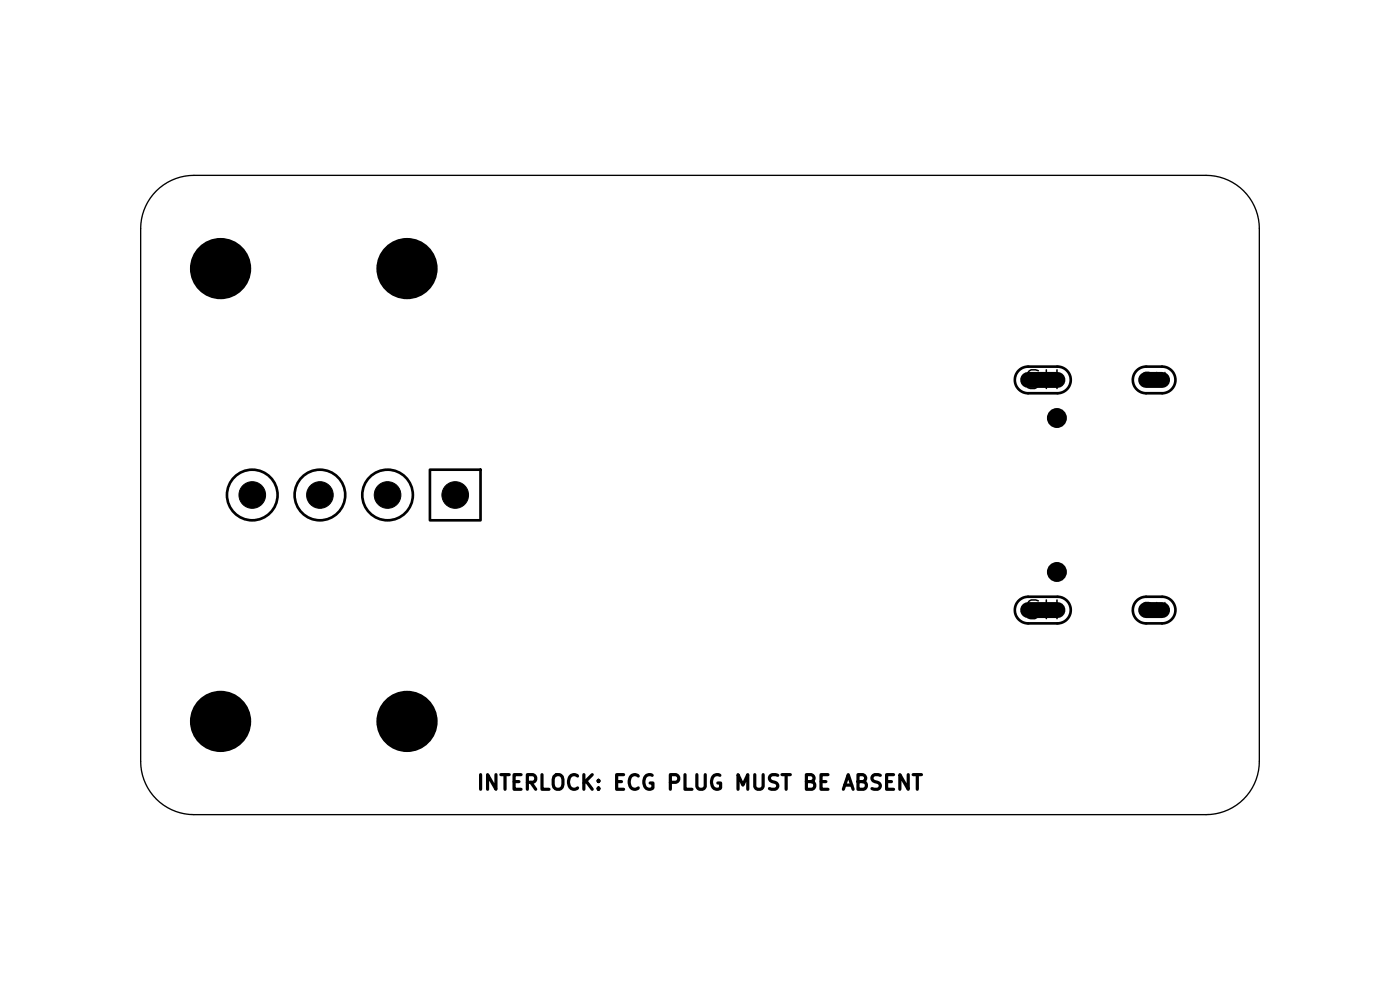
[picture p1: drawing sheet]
<svg xmlns="http://www.w3.org/2000/svg" width="297mm" height="210mm" viewBox="0 0 297 210" stroke-linecap="round" stroke-linejoin="round" font-family="sans-serif">
<defs><g id="words">
<g font-size="4">
<text x="216.9" y="83.6">SH</text>
<text x="216.9" y="132.4">SH</text>
</g>
<g font-size="3.6">
<text x="51.5" y="107.7">4</text>
<text x="65.8" y="107.7">3</text>
<text x="80.2" y="107.7">2</text>
<text x="94.5" y="107.7">1</text>
</g>
<text font-size="3.1" x="100.9" y="168.4">INTERLOCK: ECG PLUG MUST BE ABSENT</text>
<g font-size="3">
<text x="241.5" y="82.9">SH</text>
<text x="241.5" y="131.7">SH</text>
</g>
</g></defs>
<g fill="none" stroke="#000" stroke-width=".57">
<path d="M216.1 78.6a2.83 2.83 0 0 1 2-.8h6.2a2.83 2.83 0 0 1 2.9 2.8 2.83 2.83 0 0 1-2.9 2.8h-6.2a2.83 2.83 0 0 1-2.6-1.7 2.83 2.83 0 0 1 .6-3.1zM241.1 78.6a2.82 2.82 0 0 1 2-.8h3.4a2.83 2.83 0 0 1 2.9 2.8 2.83 2.83 0 0 1-2.9 2.8h-3.4a2.83 2.83 0 0 1-2.6-1.7 2.83 2.83 0 0 1 .6-3.1zM91.2 99.6h10.7v10.8h-10.7zM216.1 127.4a2.83 2.83 0 0 1 2-.8h6.2a2.83 2.83 0 0 1 2.9 2.8 2.83 2.83 0 0 1-2.9 2.8h-6.2a2.83 2.83 0 0 1-2.6-1.7 2.83 2.83 0 0 1 .6-3.1zM241.1 127.4a2.82 2.82 0 0 1 2-.8h3.4a2.83 2.83 0 0 1 2.9 2.8 2.83 2.83 0 0 1-2.9 2.8h-3.4a2.83 2.83 0 0 1-2.6-1.7 2.83 2.83 0 0 1 .6-3.1z"/>
<circle cx="46.8" cy="57" r="6.2"/>
<circle cx="86.3" cy="57" r="6.2"/>
<circle cx="224.2" cy="88.7" r="1.84"/>
<circle cx="53.5" cy="105" r="5.4"/>
<circle cx="67.9" cy="105" r="5.4"/>
<circle cx="82.2" cy="105" r="5.4"/>
<circle cx="224.2" cy="121.3" r="1.84"/>
<circle cx="46.8" cy="153" r="6.2"/>
<circle cx="86.3" cy="153" r="6.2"/>
</g>
<path d="M33.2 40.5a11.3 11.3 0 0 1 7.9-3.3h214.8a11.3 11.3 0 0 1 11.3 11.3v113a11.3 11.3 0 0 1-11.3 11.3h-214.8a11.3 11.3 0 0 1-11.3-11.3v-113a11.3 11.3 0 0 1 3.4-8z" fill="none" stroke="#000" stroke-width=".28"/>
<g fill="#000" stroke="#000" stroke-width=".21">
<circle cx="46.8" cy="57" r="6.2"/>
<circle cx="86.3" cy="57" r="6.2"/>
<circle cx="224.2" cy="88.7" r="1.84"/>
<circle cx="53.5" cy="105" r="2.82"/>
<circle cx="67.9" cy="105" r="2.83"/>
<circle cx="82.2" cy="105" r="2.83"/>
<circle cx="96.6" cy="105" r="2.83"/>
<circle cx="224.2" cy="121.3" r="1.84"/>
<circle cx="46.8" cy="153" r="6.2"/>
<circle cx="86.3" cy="153" r="6.2"/>
</g>
<path d="M218.1 80.6h6.2M243.1 80.6h3.4M218.1 129.4h6.2M243.1 129.4h3.4" fill="none" stroke="#000" stroke-width="3.4"/>
<use href="#words"/>
</svg>
